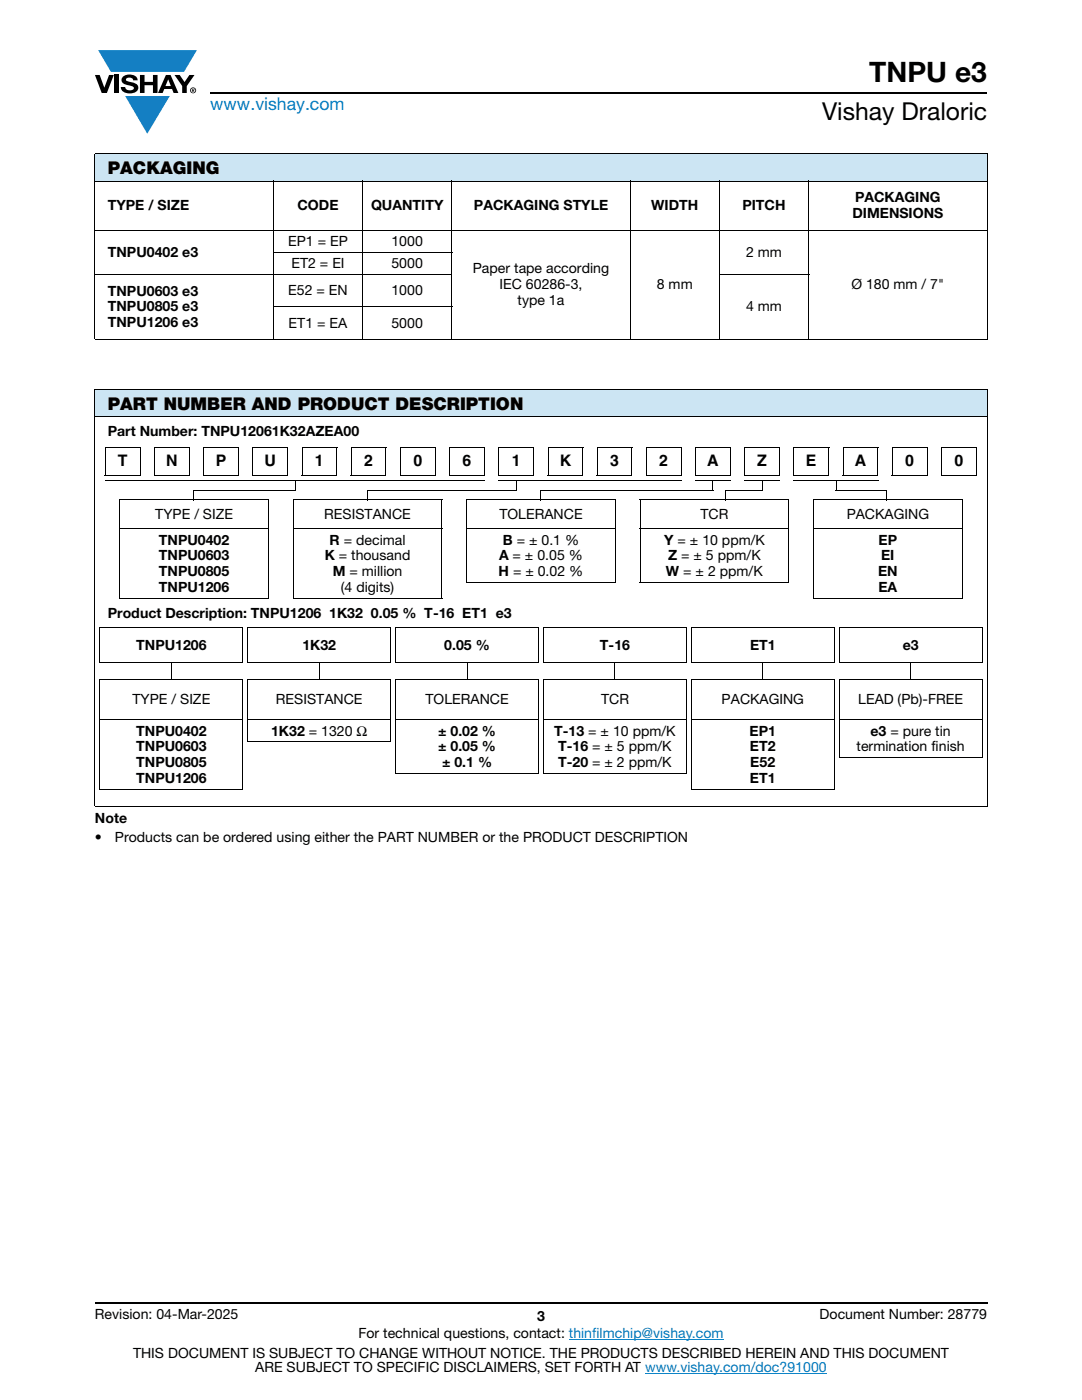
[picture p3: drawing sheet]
<svg xmlns="http://www.w3.org/2000/svg" width="216mm" height="279mm" viewBox="0 0 216 279" stroke-linecap="round" stroke-linejoin="round" font-family="sans-serif">
<defs><g id="words">
<text font-size="5.6" x="173.4" y="16.4">TNPU e3</text>
<text font-size="4.9" x="164" y="24">Vishay Draloric</text>
<text font-size="3.5" fill="#007ec4" x="42" y="21.9">www.vishay.com</text>
<g font-size="3.5">
<text x="21.5" y="34.8">PACKAGING</text>
<text x="21.5" y="81.8">PART NUMBER AND PRODUCT DESCRIPTION</text>
</g>
<g font-size="3.2">
<text x="23.5" y="93">T</text>
<text x="33.1" y="93">N</text>
<text x="43.1" y="93">P</text>
<text x="52.8" y="93">U</text>
<text x="62.8" y="93">1</text>
<text x="72.7" y="93">2</text>
<text x="82.5" y="93">0</text>
<text x="92.3" y="93">6</text>
<text x="102.1" y="93">1</text>
<text x="111.7" y="93">K</text>
<text x="121.8" y="93">3</text>
<text x="131.6" y="93">2</text>
<text x="141.1" y="93">A</text>
<text x="151.1" y="93">Z</text>
<text x="160.8" y="93">E</text>
<text x="170.6" y="93">A</text>
<text x="180.6" y="93">0</text>
<text x="190.5" y="93">0</text>
</g>
<g font-size="2.8">
<text x="21.5" y="42">TYPE / SIZE</text>
<text x="59.4" y="42">CODE</text>
<text x="74" y="42">QUANTITY</text>
<text x="94.6" y="42">PACKAGING STYLE</text>
<text x="130" y="42">WIDTH</text>
<text x="148.1" y="42">PITCH</text>
<text x="170.6" y="40.4">PACKAGING</text>
<text x="170.1" y="43.6">DIMENSIONS</text>
<text x="21.5" y="51.2">TNPU0402 e3</text>
<text x="57.5" y="49">EP1 = EP</text>
<text x="58.1" y="53.4">ET2 = EI</text>
<text x="78.1" y="49">1000</text>
<text x="78.1" y="53.4">5000</text>
<text x="148.9" y="51.2">2 mm</text>
<text x="21.5" y="59">TNPU0603 e3</text>
<text x="57.5" y="58.9">E52 = EN</text>
<text x="78.1" y="58.9">1000</text>
<text x="94.3" y="54.6">Paper tape according</text>
<text x="99.7" y="57.7">IEC 60286-3,</text>
<text x="131.1" y="57.7">8 mm</text>
<text x="169.9" y="57.7">Ø 180 mm / 7&quot;</text>
<text x="21.5" y="62.2">TNPU0805 e3</text>
<text x="21.5" y="65.3">TNPU1206 e3</text>
<text x="57.6" y="65.4">ET1 = EA</text>
<text x="78.1" y="65.4">5000</text>
<text x="103.3" y="60.9">type 1a</text>
<text x="148.9" y="62.2">4 mm</text>
<text x="21.5" y="87">Part Number: TNPU12061K32AZEA00</text>
<text x="31" y="103.5">TYPE / SIZE</text>
<text x="64.7" y="103.5">RESISTANCE</text>
<text x="99.7" y="103.5">TOLERANCE</text>
<text x="139.8" y="103.5">TCR</text>
<text x="168.9" y="103.5">PACKAGING</text>
<text x="31.7" y="108.7">TNPU0402</text>
<text x="31.7" y="111.8">TNPU0603</text>
<text x="64.8" y="111.8">K = thousand</text>
<text x="65.8" y="108.7">R = decimal</text>
<text x="99.6" y="111.8">A = ± 0.05 %</text>
<text x="100.3" y="108.7">B = ± 0.1 %</text>
<text x="132.5" y="108.7">Y = ± 10 ppm/K</text>
<text x="133.3" y="111.8">Z = ± 5 ppm/K</text>
<text x="175.3" y="108.7">EP</text>
<text x="175.8" y="111.8">EI</text>
<text x="31.7" y="115">TNPU0805</text>
<text x="31.7" y="118.2">TNPU1206</text>
<text x="66.4" y="115">M = million</text>
<text x="68" y="118.2">(4 digits)</text>
<text x="99.5" y="115">H = ± 0.02 %</text>
<text x="132.9" y="115">W = ± 2 ppm/K</text>
<text x="175.2" y="115">EN</text>
<text x="175.3" y="118.2">EA</text>
<text x="21.5" y="123.3">Product Description: TNPU1206 1K32 0.05 % T-16 ET1 e3</text>
<text x="27.2" y="129.7">TNPU1206</text>
<text x="60.3" y="129.7">1K32</text>
<text x="88.7" y="129.7">0.05 %</text>
<text x="119.7" y="129.7">T-16</text>
<text x="149.7" y="129.7">ET1</text>
<text x="180.1" y="129.7">e3</text>
<text x="26.4" y="140.6">TYPE / SIZE</text>
<text x="55.1" y="140.6">RESISTANCE</text>
<text x="84.9" y="140.6">TOLERANCE</text>
<text x="119.9" y="140.6">TCR</text>
<text x="144" y="140.6">PACKAGING</text>
<text x="171.2" y="140.6">LEAD (Pb)-FREE</text>
<text x="27.2" y="146.8">TNPU0402</text>
<text x="27.2" y="150">TNPU0603</text>
<text x="54.1" y="146.8">1K32 = 1320 Ω</text>
<text x="87.4" y="146.8">± 0.02 %</text>
<text x="87.4" y="150">± 0.05 %</text>
<text x="110.6" y="146.8">T-13 = ± 10 ppm/K</text>
<text x="111.4" y="150">T-16 = ± 5 ppm/K</text>
<text x="149.6" y="146.8">EP1</text>
<text x="149.6" y="150">ET2</text>
<text x="170.9" y="150">termination finish</text>
<text x="173.7" y="146.8">e3 = pure tin</text>
<text x="27.2" y="153.1">TNPU0805</text>
<text x="88.2" y="153.1">± 0.1 %</text>
<text x="111.4" y="153.1">T-20 = ± 2 ppm/K</text>
<text x="149.7" y="153.1">E52</text>
<text x="27.2" y="156.3">TNPU1206</text>
<text x="149.6" y="156.3">ET1</text>
<text x="18.9" y="164.3">Note</text>
<text x="18.9" y="168.1">•</text>
<text x="22.9" y="168.1">Products can be ordered using either the PART NUMBER or the PRODUCT DESCRIPTION</text>
<text x="18.9" y="263.3">Revision: 04-Mar-2025</text>
<text x="107.2" y="263.6">3</text>
<text x="163.6" y="263.3">Document Number: 28779</text>
<text x="71.5" y="267.1">For technical questions, contact: thinfilmchip@vishay.com</text>
<text x="26.5" y="271">THIS DOCUMENT IS SUBJECT TO CHANGE WITHOUT NOTICE. THE PRODUCTS DESCRIBED HEREIN AND THIS DOCUMENT</text>
<text x="50.9" y="273.8">ARE SUBJECT TO SPECIFIC DISCLAIMERS, SET FORTH AT www.vishay.com/doc?91000</text>
</g>
</g></defs>
<g fill="#147fc3">
<path d="M19.6 10h19.7l-2.6 4.3h-1.1h-13.5z"/>
<path d="M25 19.2h8.9l-4.5 7.5z"/>
</g>
<g fill="#000">
<path d="M18.9 15h1l.9 2.5 1-2.5h.9l-1.4 3.6h-1zM22.9 15h.9v3.6h-.9zM24.6 15.3a2.1 2.1 0 0 1 2.8 .3l.1 .4h-.9a.79 .79 0 0 0-.7-.5 .79 .79 0 0 0-.8 .4l.3 .3 1 .2a1.08 1.08 0 0 1 1.2 1 1.08 1.08 0 0 1-1.1 1.2 1.73 1.73 0 0 1-2.4-1.2h.9a.96 .96 0 0 0 .8 .6 .96 .96 0 0 0 .9-.4 1.31 1.31 0 0 0-1.2-.6 1.03 1.03 0 0 1-1.1-.6 1.03 1.03 0 0 1 .2-1.1zM27.9 15h.9v1.3h1.7v-1.3h.9v3.6h-.9v-1.6h-1.7v1.6h-.9zM34.8 15h1.1l.9 1.4 1-1.4h1l-1.5 2.2v1.4h-.9v-1.4z"/>
<path d="M33.6 15.9l.5 1.3h-1.1zM33.1 15l-1.6 3.6h1l.3-.8h1.5l.3 .8h1l-1.6-3.6z"/>
<path d="M38.4 17.8h.2v.2h-.2zM38.3 17.7v.7h.1v-.3l.4 .3-.2-.3 .2-.2-.1-.2z"/>
<path d="M38.1 18a.46 .46 0 0 1 .9 0 .46 .46 0 0 1-.9 0zM37.9 18a.6 .6 0 0 0 1.2 0 .6 .6 0 0 0-1.2 0z"/>
</g>
<path d="M42 18.6h155M18.9 260h178.1" fill="none" stroke="#000" stroke-width=".36"/>
<path d="M113.5 267.3h30.9M128.7 274h36.3" fill="none" stroke="#007ec4" stroke-width=".2"/>
<g fill="#cce5f3">
<path d="M18.9 30.7h178.1v5.5h-178.1z"/>
<path d="M18.9 77.7h178.1v5.5h-178.1z"/>
</g>
<g fill="none" stroke="#000" stroke-width=".2">
<path d="M18.9 30.7h178.1M18.9 36.2h178.1M18.9 30.8v36.9M54.5 36.1v31.8M72.3 36.1v31.8M90.1 36.1v31.8M125.8 36.1v31.8M143.6 36.1v31.8M161.4 36.1v31.8M197 30.8v36.9M18.9 45.9h178.1M18.9 54.7h71.3"/>
<path d="M54.5 50.3h35.7M143.5 54.7h17.9M18.9 67.8h178.1M18.9 77.7h178.1M18.9 77.7v83.2M54.5 61.3h35.7M197 77.7v83.2M18.9 83.2h178.1M20.9 94.9h7M20.9 95.9h75.8M21 89.2v5.7M21 89.2h7"/>
<path d="M23.9 99.7h29.7M23.9 99.8v19.6M27.9 89.2v5.8M30.7 94.9h7.1M30.8 89.2h7M30.8 89.2v5.7M37.8 89.2v5.8M38.7 97.9h20.3M38.7 97.8v2M40.6 94.9h7M40.6 89.2h7M40.6 89.2v5.7"/>
<path d="M47.6 89.2v5.8M50.4 94.9h7M50.5 89.2h7M50.5 89.2v5.7M53.6 99.8v19.6M57.4 89.2v5.8M58.5 99.7h29.7M58.5 99.8v19.6M60.2 94.9h7M60.3 89.2v5.7M60.3 89.2h7M67.2 89.2v5.8"/>
<path d="M70 94.9h7M70.1 89.2v5.7M70.1 89.2h7M73.3 97.9h29.9M73.3 97.8v2M77 89.2v5.8M79.8 94.9h7M79.9 89.2h7M79.9 89.2v5.7M86.8 89.2v5.8M88.2 99.8v19.6M89.6 94.9h7"/>
<path d="M89.7 89.2h7M89.7 89.2v5.7M93.1 99.7h29.7M93.2 99.8v16.4M96.6 89.2v5.8M99.4 94.9h7M99.5 89.2h7M99.5 95.9h36.5M99.5 89.2v5.7M106.4 89.2v5.8M107.9 97.9h34.4M107.9 97.8v2"/>
<path d="M109.3 94.9h7M109.3 89.2h7.1M109.3 89.2v5.7M116.3 89.2v5.8M119.1 94.9h7M119.2 89.2h7M119.2 89.2v5.7M122.7 99.8v16.4M126.1 89.2v5.8M127.7 99.7h29.7M127.7 99.8v16.4M128.9 94.9h7"/>
<path d="M129 89.2v5.7M129 89.2h7M135.9 89.2v5.8M138.7 94.9h7M138.8 89.2v5.7M138.8 89.2h7M138.8 95.9h7M144.7 97.9h7.6M144.7 97.8v2M145.7 89.2v5.8M148.5 94.9h7M148.6 89.2v5.7"/>
<path d="M148.6 89.2h7M148.6 95.9h7M155.5 89.2v5.8M157.4 99.8v16.4M158.3 94.9h7.1M158.4 89.2v5.7M158.4 89.2h7M158.4 95.9h16.8M162.3 99.7h29.7M162.3 99.8v19.6M165.4 89.2v5.8M166.8 97.9h10.2"/>
<path d="M168.1 94.9h7.1M168.2 89.2h7M168.2 89.2v5.7M175.2 89.2v5.8M177 97.8v2M178 94.9h7M178.1 89.2h7M178.1 89.2v5.7M185 89.2v5.8M187.8 94.9h7M187.9 89.2v5.7M187.9 89.2h7"/>
<path d="M192 99.8v19.6M194.8 89.2v5.8M23.9 105.6h29.7M23.9 119.5h29.7M58.5 105.6h29.7M58.5 119.5h29.7M93.1 105.6h29.7M93.1 116.3h29.7M127.7 105.6h29.7M127.7 116.3h29.7M162.3 105.6h29.7M162.3 119.5h29.7"/>
<path d="M19.9 125.3h28.6M19.9 132.3h28.6M19.9 135.7h28.6M19.9 125.4v6.8M19.9 135.8v21.7M34.2 132.2v3.6M48.5 125.4v6.8M48.5 135.8v21.7M49.4 125.3h28.6M49.4 132.3h28.6M49.4 135.7h28.6M49.4 125.4v6.8"/>
<path d="M49.4 135.8v12.2M63.7 132.2v3.6M78 125.4v6.8M78 135.8v12.2M78.9 125.3h28.6M78.9 132.3h28.6M78.9 135.7h28.6M79 125.4v6.8M79 135.8v18.5M93.2 132.2v3.6M107.4 125.4v6.8M107.4 135.8v18.5"/>
<path d="M108.4 125.3h28.6M108.4 132.3h28.6M108.4 135.7h28.6M108.5 125.4v6.8M108.5 135.8v18.5M122.7 132.2v3.6M136.9 125.4v6.8M136.9 135.8v18.5M137.9 125.3h28.6M137.9 132.3h28.6M137.9 135.7h28.6M137.9 125.4v6.8"/>
<path d="M137.9 135.8v21.7M152.2 132.2v3.6M166.5 125.4v6.8M166.5 135.8v21.7M167.4 125.3h28.6M167.4 132.3h28.6M167.4 135.7h28.6M167.4 125.4v6.8M167.4 135.8v15.4M181.7 132.2v3.6M196 125.4v6.8M196 135.8v15.4"/>
<path d="M19.9 143.7h28.6M19.9 157.6h28.6M49.4 143.7h28.6M49.4 148.1h28.6M78.9 143.7h28.6M78.9 154.4h28.6M108.4 143.7h28.6M108.4 154.4h28.6M137.9 143.7h28.6M137.9 157.6h28.6M167.4 143.7h28.6M167.4 151.3h28.6"/>
<path d="M18.9 161h178.1"/>
</g>
<path d="M58.8 96h.2v1.9h-.2zM99.4 95.8l.1 .1zM103 96h.2v1.9h-.2zM138.7 95.8l.1 .1zM142.2 96h.1v1.9h-.1zM148.5 95.8l.1 .1zM152.1 96h.2v1.9h-.2zM158.3 95.8l.1 .1zM166.8 96h.1v1.9h-.1z" fill="#000"/>
<use href="#words"/>
</svg>
